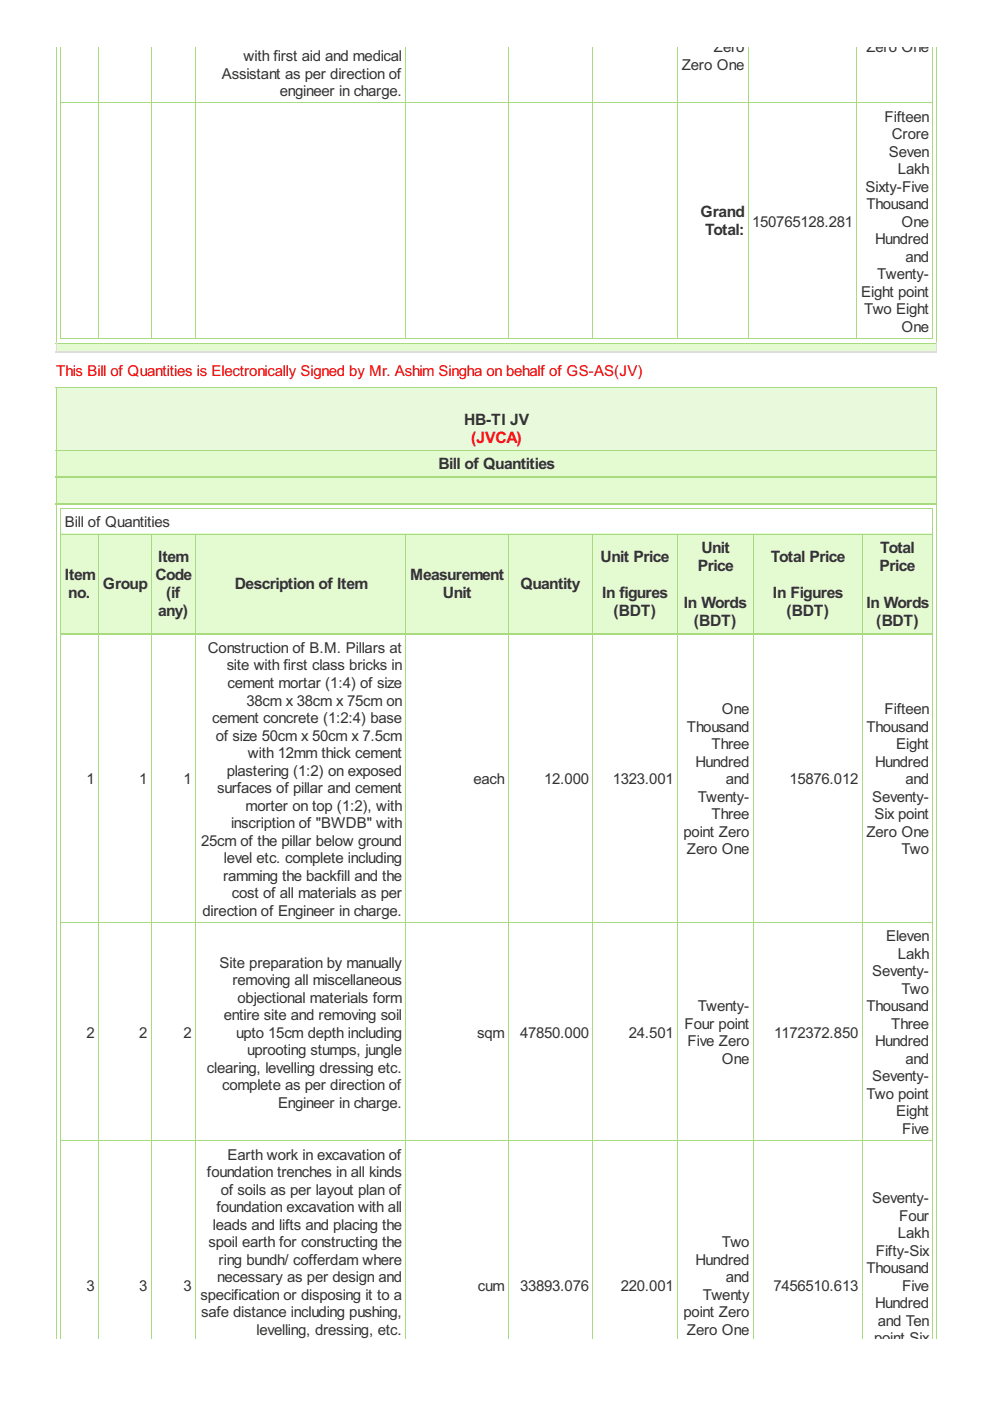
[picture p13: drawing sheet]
<svg xmlns="http://www.w3.org/2000/svg" width="210mm" height="297mm" viewBox="0 0 210 297" stroke-linecap="round" stroke-linejoin="round" font-family="sans-serif">
<defs><g id="words">
<g font-size="3.7" fill="#333">
<text x="148.6" y="46">Grand</text>
<text x="149.5" y="49.9">Total:</text>
<text x="98.4" y="90">HB-TI JV</text>
<text x="93" y="99.4">Bill of Quantities</text>
<text x="33.6" y="119.1">Item</text>
<text x="127.4" y="119.1">Unit Price</text>
<text x="148.7" y="117.2">Unit</text>
<text x="163.4" y="119.1">Total Price</text>
<text x="186.6" y="117.2">Total</text>
<text x="13.8" y="123">Item</text>
<text x="21.8" y="125">Group</text>
<text x="32.9" y="123">Code</text>
<text x="49.8" y="125">Description of Item</text>
<text x="87" y="123">Measurement</text>
<text x="110.3" y="125">Quantity</text>
<text x="147.9" y="121.1">Price</text>
<text x="186.5" y="121.1">Price</text>
<text x="14.5" y="126.8">no.</text>
<text x="33.5" y="130.7">any)</text>
<text x="35.2" y="126.8">(if</text>
<text x="93.9" y="126.8">Unit</text>
<text x="127.7" y="126.8">In figures</text>
<text x="130.1" y="130.7">(BDT)</text>
<text x="145" y="128.8">In Words</text>
<text x="163.9" y="126.8">In Figures</text>
<text x="166.8" y="130.7">(BDT)</text>
<text x="183.7" y="128.8">In Words</text>
<text x="147.1" y="132.7">(BDT)</text>
<text x="185.8" y="132.7">(BDT)</text>
</g>
<text font-size="3.7" fill="#f00" x="99.9" y="93.9">(JVCA)</text>
<g font-size="3.6" fill="#333">
<text x="151.3" y="11.1">Zero</text>
<text x="183.7" y="11.1">Zero One</text>
<text x="47" y="16.6">Assistant as per direction of</text>
<text x="51.6" y="12.9">with first aid and medical</text>
<text x="144.5" y="14.8">Zero One</text>
<text x="59.4" y="20.4">engineer in charge.</text>
<text x="187.6" y="25.8">Fifteen</text>
<text x="189.1" y="29.5">Crore</text>
<text x="188.5" y="33.2">Seven</text>
<text x="183.5" y="40.6">Sixty-Five</text>
<text x="190.3" y="36.9">Lakh</text>
<text x="183.7" y="44.3">Thousand</text>
<text x="159.5" y="48.1">150765128.281</text>
<text x="185.5" y="51.8">Hundred</text>
<text x="191.1" y="48.1">One</text>
<text x="186" y="59.2">Twenty-</text>
<text x="192" y="55.5">and</text>
<text x="182.6" y="62.9">Eight point</text>
<text x="183.2" y="66.6">Two Eight</text>
<text x="191.1" y="70.3">One</text>
<text x="13.8" y="111.8">Bill of Quantities</text>
<text x="44.1" y="138.4">Construction of B.M. Pillars at</text>
<text x="48.1" y="142.2">site with first class bricks in</text>
<text x="48.2" y="145.9">cement mortar (1:4) of size</text>
<text x="52.2" y="149.6">38cm x 38cm x 75cm on</text>
<text x="45" y="153.3">cement concrete (1:2:4) base</text>
<text x="145.6" y="155.2">Thousand</text>
<text x="153" y="151.4">One</text>
<text x="183.7" y="155.2">Thousand</text>
<text x="187.6" y="151.4">Fifteen</text>
<text x="45.7" y="157">of size 50cm x 50cm x 7.5cm</text>
<text x="52.6" y="160.7">with 12mm thick cement</text>
<text x="150.9" y="158.9">Three</text>
<text x="190" y="158.9">Eight</text>
<text x="18.3" y="166.3">1</text>
<text x="29.5" y="166.3">1</text>
<text x="38.9" y="166.3">1</text>
<text x="48.1" y="164.4">plastering (1:2) on exposed</text>
<text x="100.4" y="166.3">each</text>
<text x="115.4" y="166.3">12.000</text>
<text x="129.9" y="166.3">1323.001</text>
<text x="147.5" y="162.6">Hundred</text>
<text x="153.9" y="166.3">and</text>
<text x="167.4" y="166.3">15876.012</text>
<text x="185.5" y="162.6">Hundred</text>
<text x="192" y="166.3">and</text>
<text x="46.1" y="168.2">surfaces of pillar and cement</text>
<text x="52.1" y="171.9">morter on top (1:2), with</text>
<text x="147.9" y="170">Twenty-</text>
<text x="150.9" y="173.7">Three</text>
<text x="184.9" y="170">Seventy-</text>
<text x="185.4" y="173.7">Six point</text>
<text x="42.6" y="179.3">25cm of the pillar below ground</text>
<text x="49" y="175.6">inscription of &quot;BWDB&quot; with</text>
<text x="144.9" y="177.4">point Zero</text>
<text x="183.7" y="177.4">Zero One</text>
<text x="47.4" y="183">level etc. complete including</text>
<text x="145.6" y="181.2">Zero One</text>
<text x="191.1" y="181.2">Two</text>
<text x="47.3" y="186.7">ramming the backfill and the</text>
<text x="49.1" y="190.4">cost of all materials as per</text>
<text x="43" y="194.2">direction of Engineer in charge.</text>
<text x="187.9" y="199.6">Eleven</text>
<text x="190.3" y="203.3">Lakh</text>
<text x="46.6" y="205.1">Site preparation by manually</text>
<text x="49.3" y="208.9">removing all miscellaneous</text>
<text x="184.9" y="207">Seventy-</text>
<text x="50.4" y="212.6">objectional materials form</text>
<text x="147.9" y="214.4">Twenty-</text>
<text x="183.7" y="214.4">Thousand</text>
<text x="191.1" y="210.7">Two</text>
<text x="18.3" y="220">2</text>
<text x="29.5" y="220">2</text>
<text x="38.9" y="220">2</text>
<text x="47.4" y="216.3">entire site and removing soil</text>
<text x="50.1" y="220">upto 15cm depth including</text>
<text x="101.1" y="220">sqm</text>
<text x="110.3" y="220">47850.000</text>
<text x="133.3" y="220">24.501</text>
<text x="145.2" y="218.1">Four point</text>
<text x="145.8" y="221.9">Five Zero</text>
<text x="164.1" y="220">1172372.850</text>
<text x="185.5" y="221.9">Hundred</text>
<text x="188.9" y="218.1">Three</text>
<text x="43.9" y="227.4">clearing, levelling dressing etc.</text>
<text x="52.4" y="223.7">uprooting stumps, jungle</text>
<text x="153" y="225.6">One</text>
<text x="192" y="225.6">and</text>
<text x="47.1" y="231.1">complete as per direction of</text>
<text x="183.7" y="233">Two point</text>
<text x="184.9" y="229.3">Seventy-</text>
<text x="58.9" y="234.9">Engineer in charge.</text>
<text x="190" y="236.7">Eight</text>
<text x="48.3" y="245.8">Earth work in excavation of</text>
<text x="191.3" y="240.4">Five</text>
<text x="43.9" y="249.6">foundation trenches in all kinds</text>
<text x="45.9" y="257">foundation excavation with all</text>
<text x="46.8" y="253.3">of soils as per layout plan of</text>
<text x="184.9" y="255.1">Seventy-</text>
<text x="45.1" y="260.7">leads and lifts and placing the</text>
<text x="190.3" y="262.6">Lakh</text>
<text x="190.7" y="258.8">Four</text>
<text x="44.2" y="264.4">spoil earth for constructing the</text>
<text x="46.4" y="268.1">ring bundh/ cofferdam where</text>
<text x="147.5" y="268.1">Hundred</text>
<text x="153" y="264.4">Two</text>
<text x="183.7" y="270">Thousand</text>
<text x="185.7" y="266.3">Fifty-Six</text>
<text x="18.3" y="273.7">3</text>
<text x="29.5" y="273.7">3</text>
<text x="38.9" y="273.7">3</text>
<text x="42.5" y="275.6">specification or disposing it to a</text>
<text x="46.1" y="271.8">necessary as per design and</text>
<text x="101.3" y="273.7">cum</text>
<text x="110.3" y="273.7">33893.076</text>
<text x="131.6" y="273.7">220.001</text>
<text x="149" y="275.6">Twenty</text>
<text x="153.9" y="271.8">and</text>
<text x="164" y="273.7">7456510.613</text>
<text x="191.3" y="273.7">Five</text>
<text x="42.6" y="279.3">safe distance including pushing,</text>
<text x="144.9" y="279.3">point Zero</text>
<text x="185.5" y="277.4">Hundred</text>
<text x="186.1" y="281.1">and Ten</text>
<text x="54.4" y="283">levelling, dressing, etc.</text>
<text x="145.6" y="283">Zero One</text>
<text x="185.3" y="284.8">point Six</text>
</g>
<text font-size="3.6" fill="#f00" x="11.9" y="79.6">This Bill of Quantities is Electronically Signed by Mr. Ashim Singha on behalf of GS-AS(JV)</text>
</g></defs>
<g fill="none" stroke="#a8da7f" stroke-width=".21">
<path d="M12.9 9.9v62M20.9 9.9v62M32 9.9v62M41.5 9.9v62M86.1 9.9v62M107.7 9.9v62M125.7 9.9v62M143.6 9.9v62M158.6 9.9v62M181.7 9.9v62M197.8 9.9v62M12.8 21.8h185.1"/>
<path d="M12.8 71.8h185.1"/>
</g>
<path d="M11.8 72.7h186.7v1.8h-186.7z" fill="#e4fad0"/>
<path d="M11.9 9.9v62.9M198.6 9.9v62.9M11.8 72.7h186.8" fill="none" stroke="#a8da7f" stroke-width=".21"/>
<path d="M11.9 72.7v2M198.6 72.7v2" fill="none" stroke="#ddd" stroke-width=".21"/>
<path d="M11.8 74.5h186.8" fill="none" stroke="#ddd" stroke-width=".31"/>
<path d="M11.8 82.1h186.7v13.3h-186.7z" fill="#e9f9db"/>
<g fill="#e4fad0">
<path d="M11.8 95.4h186.7v5.7h-186.7z"/>
<path d="M11.8 101.1h186.7v5.8h-186.7z"/>
<path d="M12.8 113.2h8v21.2h-8z"/>
<path d="M20.8 113.2h11.2v21.2h-11.2z"/>
<path d="M32 113.2h9.4v21.2h-9.4z"/>
<path d="M41.4 113.2h44.6v21.2h-44.6z"/>
<path d="M86 113.2h21.6v21.2h-21.6z"/>
<path d="M107.6 113.2h18v21.2h-18z"/>
<path d="M125.6 113.2h18v21.2h-18z"/>
<path d="M143.6 113.2h16v21.2h-16z"/>
<path d="M159.6 113.2h23.1v21.2h-23.1z"/>
<path d="M182.7 113.2h15v21.2h-15z"/>
</g>
<g fill="none" stroke="#a8da7f" stroke-width=".21">
<path d="M11.8 82.2h186.8M11.8 95.5h186.8M11.9 82.1v201.7M198.6 82.1v201.7M12.8 107.9h185.1M12.8 113.3h185.1M12.9 107.8v176M20.9 113.2v170.6M32 113.2v170.6M41.5 113.2v170.6M86.1 113.2v170.6M107.7 113.2v170.6"/>
<path d="M125.7 113.2v170.6M143.6 113.2v170.6M159.7 113.2v170.6M182.8 113.2v170.6M197.8 107.8v176M12.8 195.6h185.1M12.8 241.9h185.1"/>
</g>
<path d="M11.8 101.1h186.8M11.8 106.9h186.8M12.8 134.4h185.1" fill="none" stroke="#a8da7f" stroke-width=".31"/>
<use href="#words"/>
</svg>
